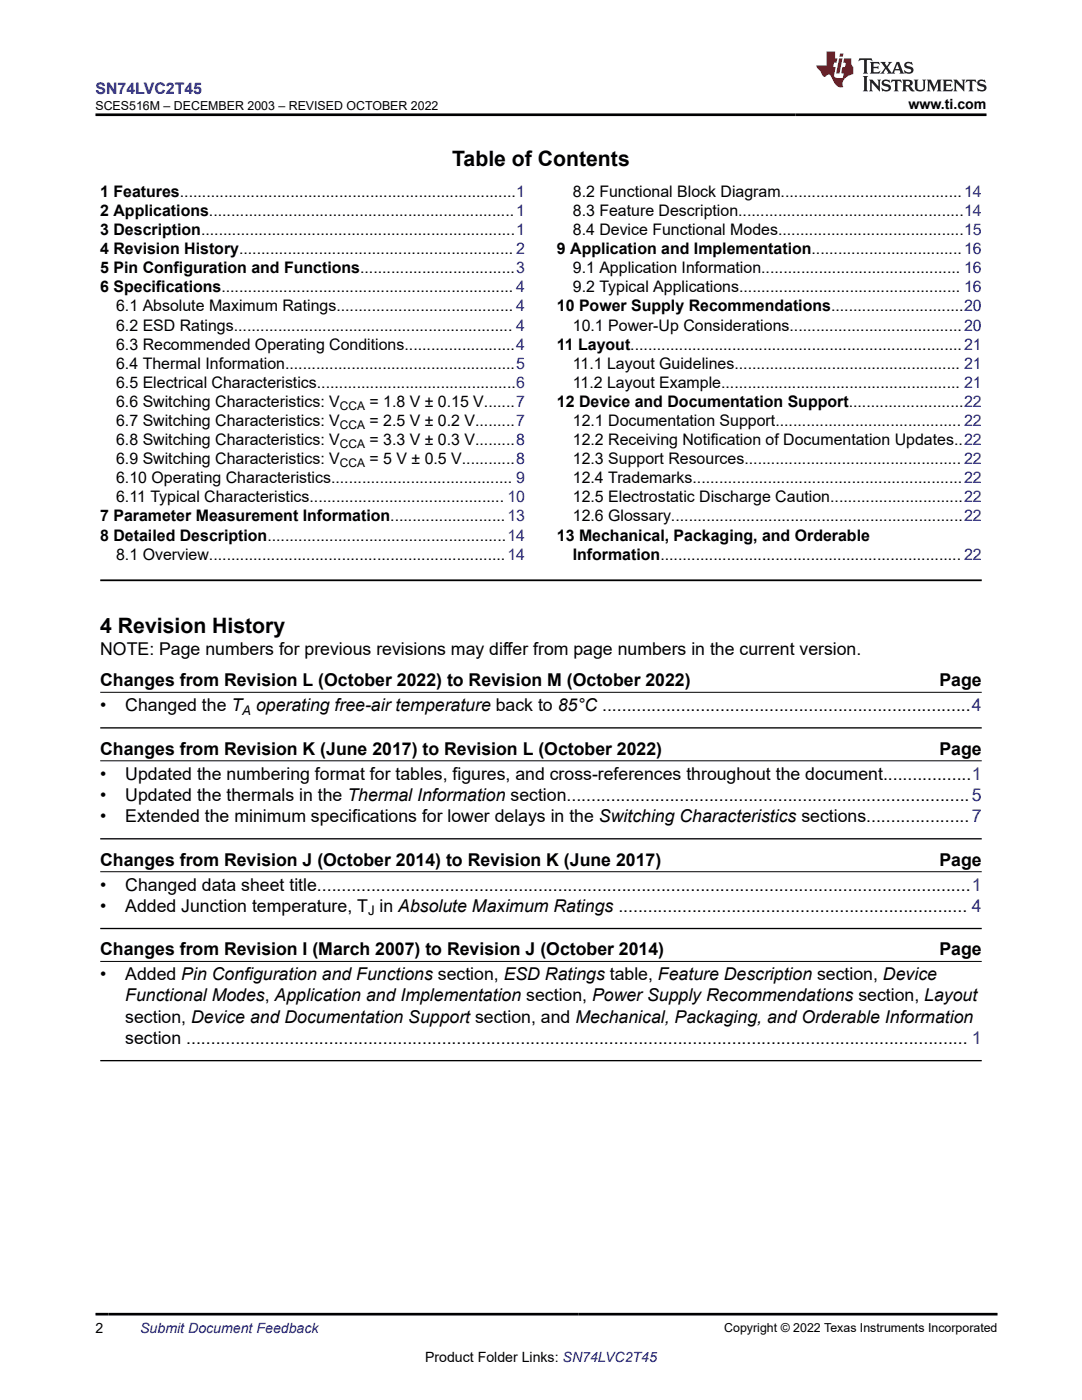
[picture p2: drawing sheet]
<svg xmlns="http://www.w3.org/2000/svg" width="216mm" height="279mm" viewBox="0 0 216 279" stroke-linecap="round" stroke-linejoin="round" font-family="sans-serif">
<defs><g id="words">
<g font-size="4.2">
<text x="90.2" y="33">Table of Contents</text>
<text x="20" y="126.2">4 Revision History</text>
</g>
<g font-size="3.5">
<text x="20" y="130.6">NOTE: Page numbers for previous revisions may differ from page numbers in the current version.</text>
<text x="20" y="137">Changes from Revision L (October 2022) to Revision M (October 2022)</text>
<text x="187.5" y="137">Page</text>
<text x="20" y="141.9">•</text>
<text x="25" y="141.9">Changed the T operating free-air temperature back to 85°C ...........................................................................4</text>
<text x="20" y="150.6">Changes from Revision K (June 2017) to Revision L (October 2022)</text>
<text x="20" y="155.6">•</text>
<text x="25" y="155.6">Updated the numbering format for tables, figures, and cross-references throughout the document..................1</text>
<text x="187.5" y="150.6">Page</text>
<text x="20" y="159.8">•</text>
<text x="25" y="159.8">Updated the thermals in the Thermal Information section..................................................................................5</text>
<text x="20" y="164.1">•</text>
<text x="25" y="164.1">Extended the minimum specifications for lower delays in the Switching Characteristics sections.....................7</text>
<text x="20" y="172.8">Changes from Revision J (October 2014) to Revision K (June 2017)</text>
<text x="187.5" y="172.8">Page</text>
<text x="20" y="177.7">•</text>
<text x="25" y="177.7">Changed data sheet title.....................................................................................................................................1</text>
<text x="20" y="182">•</text>
<text x="25" y="182">Added Junction temperature, T in Absolute Maximum Ratings ....................................................................... 4</text>
<text x="20" y="190.7">Changes from Revision I (March 2007) to Revision J (October 2014)</text>
<text x="187.5" y="190.7">Page</text>
<text x="20" y="195.6">•</text>
<text x="25" y="195.6">Added Pin Configuration and Functions section, ESD Ratings table, Feature Description section, Device</text>
<text x="25" y="199.9">Functional Modes, Application and Implementation section, Power Supply Recommendations section, Layout</text>
<text x="25" y="204.1">section, Device and Documentation Support section, and Mechanical, Packaging, and Orderable Information</text>
<text x="25" y="208.3">section ............................................................................................................................................................... 1</text>
</g>
<text font-size="3.2" fill="#00f" x="19" y="18.7">SN74LVC2T45</text>
<g font-size="3.2">
<text x="20" y="39.3">1 Features............................................................................1</text>
<text x="114.3" y="39.3">8.2 Functional Block Diagram.........................................14</text>
<text x="20" y="43.1">2 Applications.....................................................................1</text>
<text x="20" y="46.9">3 Description.......................................................................1</text>
<text x="114.3" y="43.1">8.3 Feature Description...................................................14</text>
<text x="114.3" y="46.9">8.4 Device Functional Modes..........................................15</text>
<text x="20" y="50.7">4 Revision History.............................................................. 2</text>
<text x="111.1" y="50.7">9 Application and Implementation..................................16</text>
<text x="20" y="54.5">5 Pin Configuration and Functions...................................3</text>
<text x="20" y="58.3">6 Specifications.................................................................. 4</text>
<text x="114.3" y="54.5">9.1 Application Information............................................. 16</text>
<text x="114.3" y="58.3">9.2 Typical Applications.................................................. 16</text>
<text x="23.2" y="62.2">6.1 Absolute Maximum Ratings........................................ 4</text>
<text x="23.2" y="66">6.2 ESD Ratings............................................................... 4</text>
<text x="111.1" y="62.2">10 Power Supply Recommendations..............................20</text>
<text x="114.3" y="66">10.1 Power-Up Considerations.......................................20</text>
<text x="23.2" y="69.8">6.3 Recommended Operating Conditions.........................4</text>
<text x="111.1" y="69.8">11 Layout...........................................................................21</text>
<text x="23.2" y="73.6">6.4 Thermal Information....................................................5</text>
<text x="23.2" y="77.4">6.5 Electrical Characteristics.............................................6</text>
<text x="114.3" y="73.6">11.1 Layout Guidelines................................................... 21</text>
<text x="114.3" y="77.4">11.2 Layout Example...................................................... 21</text>
<text x="23.2" y="81.2">6.6 Switching Characteristics: V</text>
<text x="73.7" y="81.2">= 1.8 V ± 0.15 V.......7</text>
<text x="111.1" y="81.2">12 Device and Documentation Support..........................22</text>
<text x="23.2" y="85">6.7 Switching Characteristics: V</text>
<text x="23.2" y="88.8">6.8 Switching Characteristics: V</text>
<text x="73.7" y="85">= 2.5 V ± 0.2 V.........7</text>
<text x="73.7" y="88.8">= 3.3 V ± 0.3 V.........8</text>
<text x="114.3" y="85">12.1 Documentation Support.......................................... 22</text>
<text x="114.3" y="88.8">12.2 Receiving Notification of Documentation Updates..22</text>
<text x="23.2" y="92.6">6.9 Switching Characteristics: V</text>
<text x="73.7" y="92.6">= 5 V ± 0.5 V............8</text>
<text x="114.3" y="92.6">12.3 Support Resources................................................. 22</text>
<text x="23.2" y="96.4">6.10 Operating Characteristics......................................... 9</text>
<text x="23.2" y="100.3">6.11 Typical Characteristics............................................ 10</text>
<text x="114.3" y="96.4">12.4 Trademarks.............................................................22</text>
<text x="114.3" y="100.3">12.5 Electrostatic Discharge Caution..............................22</text>
<text x="20" y="104.1">7 Parameter Measurement Information..........................13</text>
<text x="20" y="107.9">8 Detailed Description......................................................14</text>
<text x="111.1" y="107.9">13 Mechanical, Packaging, and Orderable</text>
<text x="114.3" y="104.1">12.6 Glossary..................................................................22</text>
<text x="23.2" y="111.7">8.1 Overview...................................................................14</text>
<text x="114.3" y="111.7">Information.................................................................... 22</text>
</g>
<g font-size="2.8">
<text x="181.3" y="21.8">www.ti.com</text>
<text x="19" y="266.1">2</text>
<text x="84.8" y="271.7">Product Folder Links: SN74LVC2T45</text>
</g>
<text font-size="2.8" fill="#00f" x="28" y="266.1">Submit Document Feedback</text>
<g font-size="2.6">
<text x="48.3" y="142.6">A</text>
<text x="73.4" y="182.7">J</text>
</g>
<g font-size="2.5">
<text x="19" y="21.9">SCES516M – DECEMBER 2003 – REVISED OCTOBER 2022</text>
<text x="144.5" y="265.8">Copyright © 2022 Texas Instruments Incorporated</text>
</g>
<g font-size="2.4">
<text x="67.8" y="81.8">CCA</text>
<text x="67.8" y="85.7">CCA</text>
<text x="67.8" y="89.5">CCA</text>
<text x="67.8" y="93.3">CCA</text>
</g>
</g></defs>
<path d="M20 115.8h175.9" fill="none" stroke="#000" stroke-width=".35"/>
<path d="M20 138.2h175.9M20 151.8h175.9M20 174h175.9M20 191.9h175.9" fill="none" stroke="#000" stroke-width=".2"/>
<path d="M20 145.3h175.9M20 167.4h175.9M20 185.3h175.9M20 211.7h175.9" fill="none" stroke="#000" stroke-width=".26"/>
<path d="M171.5 11.6l-.2 .6 .5-.2h.6v.1v2.2l-.2 .4h1l-.2-.4v-2.2v-.1h.5l.5 .2-.1-.6zM173.6 12.4l.2 .3v1.6l-.2 .4h1.9l.1-.6a1.08 1.08 0 0 1-1.3 .2v-.7h.6l.4 .2v-.7l-.4 .2h-.6v-.5l.2-.2a1 1 0 0 1 1 .3l-.1-.5zM175.7 12.4l.9 1.1-1 1.2h.9l-.2-.2 .5-.8 .4 .8-.2 .2h1.6l-.2-.2 .2-.5h.9l.1 .5-.1 .2h.9l-.2-.4-.8-1.9h-.5l-.9 2.1-.9-1.1 .9-1h-.8l.2 .2-.4 .6-.4-.6 .2-.2zM179 12.8l.4 1h-.7zM180.7 12.5a.65 .65 0 0 0-.2 .7 .65 .65 0 0 0 .6 .5l.6 .1 .1 .3a.79 .79 0 0 1-.7 .4 .79 .79 0 0 1-.7-.5l.1 .7 .2-.1a.93 .93 0 0 0 1.1 0 .93 .93 0 0 0 .4-.9 1.46 1.46 0 0 0-1.2-.6l-.1-.3a1.09 1.09 0 0 1 1.2 .2l-.2-.6-.1 .1-.5-.2zM172.2 15.2l.2 .4v2.2l-.2 .4h1l-.2-.4v-2.2l.2-.4zM173.4 15.9l.2 .4v1.5l-.2 .4h.8l-.3-.4 .1-1.3 1.6 1.8v-2l.2-.4h-.7l.1 .2 .1 1.1-1.2-1.3zM176.2 16a.65 .65 0 0 0-.2 .8 .65 .65 0 0 0 .6 .4l.6 .2 .1 .2a.79 .79 0 0 1-.7 .4 .79 .79 0 0 1-.7-.5l.1 .7 .2-.1a.93 .93 0 0 0 1.1 .1 .93 .93 0 0 0 .4-1 1.46 1.46 0 0 0-1.2-.5l-.1-.4a1.09 1.09 0 0 1 1.2 .2l-.1-.6-.2 .1-.5-.1zM177.9 15.9l-.1 .6a.63 .63 0 0 1 .8-.3v1.6l-.3 .4h1l-.2-.4v-1.6a.66 .66 0 0 1 .8 .3l-.1-.6zM180 15.9l.2 .4v1.5l-.2 .4h1l-.2-.2-.1-.7h.5l.1 .2a.79 .79 0 0 0 1.2 .6l-1-.9a.61 .61 0 0 0 .6-.6 .61 .61 0 0 0-.5-.7zM180.8 16.2h.1a.47 .47 0 0 1 .5 .1 .47 .47 0 0 1 .1 .5l-.1 .1-.7 .1zM182.3 15.9l.2 .2a2.27 2.27 0 0 0 .4 2 1.04 1.04 0 0 0 1.7-.7v-1.3l.2-.2h-.8l.2 .4v1.1a.6 .6 0 0 1-.6 .6 .6 .6 0 0 1-.6-.6v-1.1l.3-.4zM184.9 15.9l.2 .4v1.5l-.2 .4h.8l-.3-.4v-1.4l.9 1.9 .9-1.9v1.4l-.3 .4h1l-.2-.4v-1.5l.2-.4h-.8l-.7 1.5-.6-1.5zM188.1 15.9l.2 .4v1.5l-.2 .4h1.9l.1-.6a1.09 1.09 0 0 1-1.3 .2v-.7h.6l.4 .2v-.6l-.4 .2h-.6v-.6l.2-.1a1.01 1.01 0 0 1 1 .3l-.1-.6zM190.2 15.9l.3 .4v1.5l-.3 .4h.8l-.2-.4v-1.3l1.6 1.8v-2l.2-.4h-.7l.2 .2v1.1l-1.2-1.3zM192.8 15.9l-.1 .6a.63 .63 0 0 1 .8-.3v1.6l-.3 .4h1l-.2-.4v-1.6a.66 .66 0 0 1 .8 .3l-.1-.6zM195.2 16a.65 .65 0 0 0-.2 .8 .65 .65 0 0 0 .6 .4l.6 .2 .2 .2a.79 .79 0 0 1-.7 .4 .79 .79 0 0 1-.7-.5l.1 .7 .2-.1a.93 .93 0 0 0 1 .1 .93 .93 0 0 0 .5-1 1.46 1.46 0 0 0-1.3-.5v-.4a1.09 1.09 0 0 1 1.2 .2l-.2-.6-.2 .1-.5-.1z" fill="#231f20"/>
<path d="M164.9 10.3v2.7h-2l.1 .4 .8 1a.95 .95 0 0 0 1 .9 .59 .59 0 0 1 .5-.4 .59 .59 0 0 1 .5 .3l.4 .8a1.59 1.59 0 0 0 2.1 1.4 1.61 1.61 0 0 1 1-2.3l1-.3-.1-1.5a1.59 1.59 0 0 1-.3-1.7h-1.5l-.2 .9h.6l-.2 .9h-.5l-.2 .9v.3l.4 .1-.1 .9h-.7a.73 .73 0 0 1-1-.7l.3-1.5h-.5l.1-.9h.5l.2-.9h-.5v-1.3zM167.4 11.6l-.6 3.1h.7l.6-3.1zM167.6 10.7l-.1 .6h.7l.1-.6z" fill="#ed1c24"/>
<path d="M19 22.9h177.8M19 262.3h180" fill="none" stroke="#000" stroke-width=".53"/>
<use href="#words"/>
</svg>
